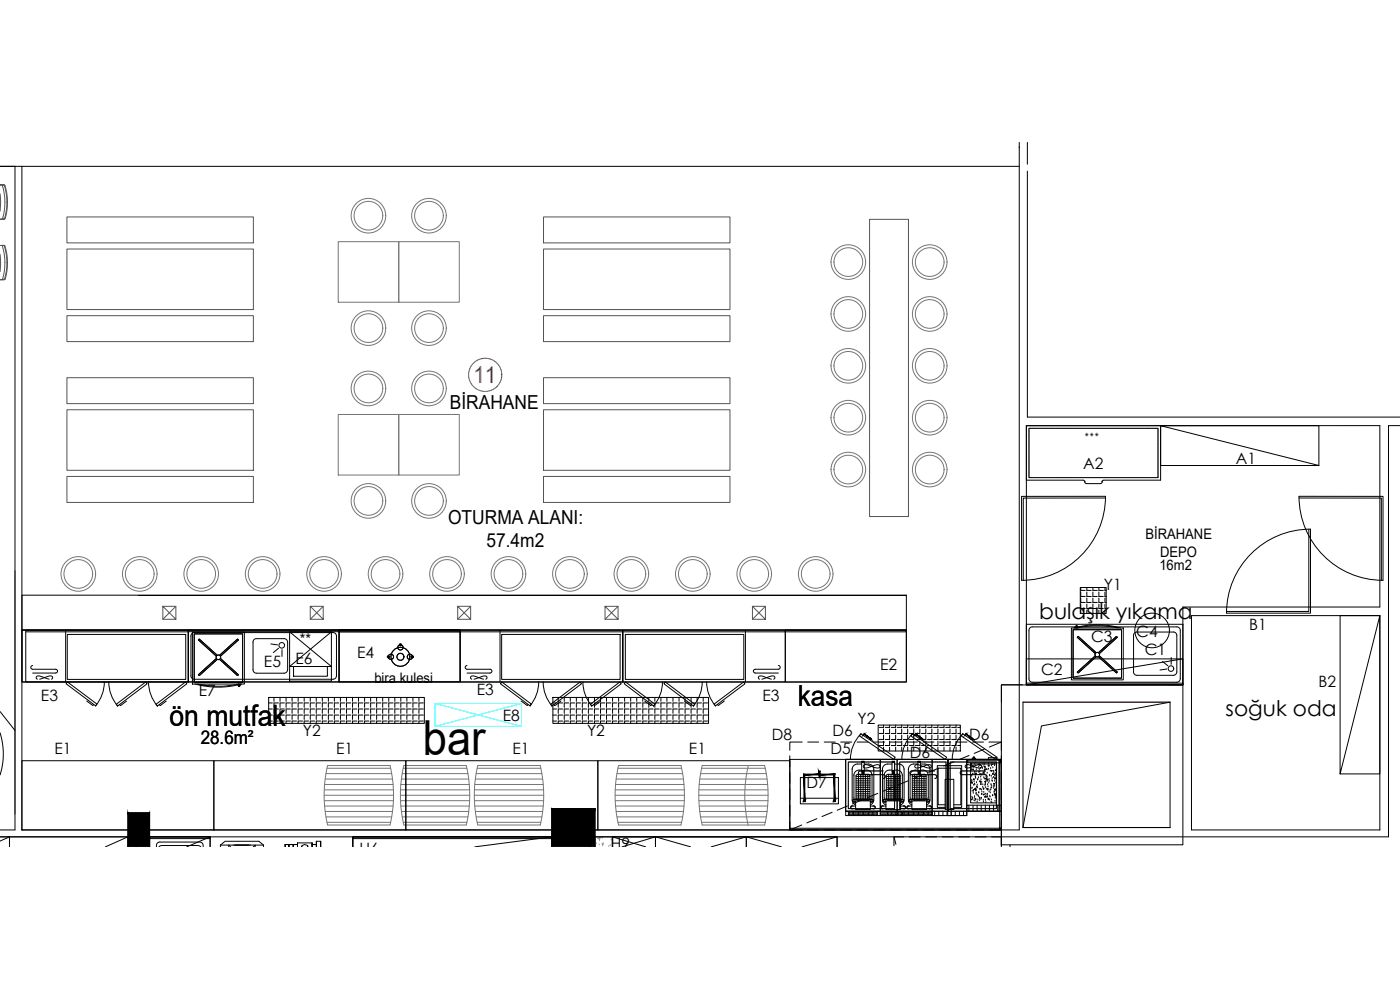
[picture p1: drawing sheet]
<svg xmlns="http://www.w3.org/2000/svg" width="841mm" height="594mm" viewBox="0 0 841 594" stroke-linecap="round" stroke-linejoin="round" font-family="sans-serif">
<defs><g id="words">
<text font-size="29" x="254" y="453">bar</text>
<text font-size="17.7" x="102" y="436">ön mutfak</text>
<text font-size="17.4" x="479" y="424">kasa</text>
<text font-size="13.9" fill="#f00" x="284" y="230">11</text>
<g font-size="13">
<text x="624" y="372">bulaşık yıkama</text>
<text x="736" y="430">soğuk oda</text>
</g>
<g font-size="11.6">
<text x="270" y="246">BİRAHANE</text>
<text x="269" y="315">OTURMA ALANI:</text>
<text x="292" y="328">57.4m2</text>
</g>
<text font-size="11.3" x="121" y="447">28.6m²</text>
<g font-size="9.4">
<text x="651" y="282">A2</text>
<text x="742" y="279">A1</text>
<text x="663" y="355">Y1</text>
<text x="683" y="382">C4</text>
<text x="750" y="378">B1</text>
<text x="655" y="386">C3</text>
<text x="215" y="395">E4</text>
<text x="688" y="394">C1</text>
<text x="159" y="401">E5</text>
<text x="178" y="399">E6</text>
<text x="529" y="403">E2</text>
<text x="625" y="406">C2</text>
<text x="792" y="413">B2</text>
<text x="119" y="418">E7</text>
<text x="286" y="417">E3</text>
<text x="25" y="421">E3</text>
<text x="458" y="421">E3</text>
<text x="302" y="433">E8</text>
<text x="515" y="435">Y2</text>
<text x="182" y="442">Y2</text>
<text x="353" y="442">Y2</text>
<text x="500" y="442">D6</text>
<text x="464" y="445">D8</text>
<text x="582" y="444">D6</text>
<text x="33" y="453">E1</text>
<text x="202" y="453">E1</text>
<text x="308" y="453">E1</text>
<text x="414" y="453">E1</text>
<text x="499" y="453">D5</text>
<text x="547" y="456">D6</text>
<text x="484" y="474">D7</text>
<text x="216" y="513">H6</text>
<text x="367" y="510">H9</text>
<text x="426" y="516">H12</text>
</g>
<text font-size="9.3" x="651" y="266">***</text>
<g font-size="8.7">
<text x="688" y="324">BİRAHANE</text>
<text x="697" y="334">DEPO</text>
<text x="696" y="342">16m2</text>
<text x="180" y="387">**</text>
<text x="225" y="410">bira kulesi</text>
</g>
</g></defs>
<path d="M358 507h.1M359 504l2-1-1 1zM360 508h.1M360 505h.1M361 503h1M362 507v-1v1zM362 504h.1M362 508h.1M366 509h.1M367 508h.1M367 505h.1" fill="none" stroke="#989898" stroke-width=".6"/>
<!-- layer: 0 -->
<g fill="#000" stroke="#000" stroke-width=".6">
<path d="M77 488l5 21h-5zM77 488l5 21 8-21zM90 488v21h-8z"/>
<path d="M331 486l24 23h-24zM331 486l24 23 2-23zM357 486v23h-2z"/>
</g>
<g fill="none" stroke="#000" stroke-width=".6">
<path d="M0 100h9M13 100h599M697 256l95 24v-24h-95v24h95M13 358h531v20h-531zM544 358h-461h461M649 353h16v15h-16zM649 353v2h3M649 356v2h3M649 359v3h3M653 353v2h3M653 356v2h3M653 359v3h3"/>
<path d="M657 353v2h2M657 356v2h2M657 359v3h2M660 353v2h3M660 356v2h3M660 359v3h3M664 353v2h1M664 356v2h1M664 359v3h1M13 378h531v32h-531zM13 378h100v32h-100zM204 378v2h72v-2h-72h72v32h-72z"/>
<path d="M472 378h72v32h-72zM472 378h72v2h-72zM649 363v3h3M649 366v2M653 363v3h3M653 366v2M657 363v3h2M657 366v2M660 363v3h3M660 366v2M664 363v3h1M664 366v2"/>
<path d="M829 370l-24 95h24v-95h-24v95M161 419h94v16h-94zM165 419v2M168 419v2M172 419v2M175 419v2M179 419v2M183 419v2M186 419v2M190 419v2M194 419v2M197 419v2"/>
<path d="M201 419v2M204 419v2M208 419v2M212 419v2M215 419v2M219 419v2M223 419v2M226 419v2M230 419v2M234 419v2M237 419v2M241 419v2"/>
<path d="M244 419v2M248 419v2M252 419v2M332 419h94v16h-94zM335 419v2M339 419v2M343 419v2M346 419v2M350 419v2M353 419v2M357 419v2M361 419v2"/>
<path d="M364 419v2M368 419v2M372 419v2M375 419v2M379 419v2M383 419v2M386 419v2M390 419v2M393 419v2M397 419v2M401 419v2M404 419v2"/>
<path d="M408 419v2M412 419v2M415 419v2M419 419v2M422 419v2M161 422h3M161 426h3M161 430h3M161 433h3M167 422h-2v3M167 426h-2v3M167 430h-2v2"/>
<path d="M167 433h-2v2M171 422h-3v3M171 426h-3v3M171 430h-3v2M171 433h-3v2M174 422h-2v3M174 426h-2v3M174 430h-2v2M174 433h-2v2M178 422h-3v3M178 426h-3v3M178 430h-3v2"/>
<path d="M178 433h-3v2M182 422h-3v3M182 426h-3v3M182 430h-3v2M182 433h-3v2M185 422h-2v3M185 426h-2v3M185 430h-2v2M185 433h-2v2M189 422h-3v3M189 426h-3v3M189 430h-3v2"/>
<path d="M189 433h-3v2M193 422h-3v3M193 426h-3v3M193 430h-3v2M193 433h-3v2M196 422h-2v3M196 426h-2v3M196 430h-2v2M196 433h-2v2M200 422h-3v3M200 426h-3v3M200 430h-3v2"/>
<path d="M200 433h-3v2M204 422h-3v3M204 426h-3v3M204 430h-3v2M204 433h-3v2M207 422h-3v3M207 426h-3v3M207 430h-3v2M207 433h-3v2M211 422h-3v3M211 426h-3v3M211 430h-3v2"/>
<path d="M211 433h-3v2M214 422h-2v3M214 426h-2v3M214 430h-2v2M214 433h-2v2M218 422h-3v3M218 426h-3v3M218 430h-3v2M218 433h-3v2M222 422h-3v3M222 426h-3v3M222 430h-3v2"/>
<path d="M222 433h-3v2M225 422h-2v3M225 426h-2v3M225 430h-2v2M225 433h-2v2M229 422h-3v3M229 426h-3v3M229 430h-3v2M229 433h-3v2M233 422h-3v3M233 426h-3v3M233 430h-3v2"/>
<path d="M233 433h-3v2M236 422h-2v3M236 426h-2v3M236 430h-2v2M236 433h-2v2M240 422h-3v3M240 426h-3v3M240 430h-3v2M240 433h-3v2M243 422h-2v3M243 426h-2v3M243 430h-2v2"/>
<path d="M243 433h-2v2M247 422h-3v3M247 426h-3v3M247 430h-3v2M247 433h-3v2M251 422h-3v3M251 426h-3v3M251 430h-3v2M251 433h-3v2M254 422h-2v3M254 426h-2v3M254 430h-2v2"/>
<path d="M254 433h-2v2M332 422h2M332 426h2M332 430h2M332 433h2M338 422h-3v3M338 426h-3v3M338 430h-3v2M338 433h-3v2M342 422h-3v3M342 426h-3v3M342 430h-3v2"/>
<path d="M342 433h-3v2M345 422h-2v3M345 426h-2v3M345 430h-2v2M345 433h-2v2M349 422h-3v3M349 426h-3v3M349 430h-3v2M349 433h-3v2M352 422h-2v3M352 426h-2v3M352 430h-2v2"/>
<path d="M352 433h-2v2M356 422h-3v3M356 426h-3v3M356 430h-3v2M356 433h-3v2M360 422h-3v3M360 426h-3v3M360 430h-3v2M360 433h-3v2M363 422h-2v3M363 426h-2v3M363 430h-2v2"/>
<path d="M363 433h-2v2M367 422h-3v3M367 426h-3v3M367 430h-3v2M367 433h-3v2M371 422h-3v3M371 426h-3v3M371 430h-3v2M371 433h-3v2M374 422h-2v3M374 426h-2v3M374 430h-2v2"/>
<path d="M374 433h-2v2M378 422h-3v3M378 426h-3v3M378 430h-3v2M378 433h-3v2M381 422h-2v3M381 426h-2v3M381 430h-2v2M381 433h-2v2M385 422h-2v3M385 426h-2v3M385 430h-2v2"/>
<path d="M385 433h-2v2M389 422h-3v3M389 426h-3v3M389 430h-3v2M389 433h-3v2M392 422h-2v3M392 426h-2v3M392 430h-2v2M392 433h-2v2M396 422h-3v3M396 426h-3v3M396 430h-3v2"/>
<path d="M396 433h-3v2M400 422h-3v3M400 426h-3v3M400 430h-3v2M400 433h-3v2M403 422h-2v3M403 426h-2v3M403 430h-2v2M403 433h-2v2M407 422h-3v3M407 426h-3v3M407 430h-3v2"/>
<path d="M407 433h-3v2M411 422h-3v3M411 426h-3v3M411 430h-3v2M411 433h-3v2M414 422h-2v3M414 426h-2v3M414 430h-2v2M414 433h-2v2M418 422h-3v3M418 426h-3v3M418 430h-3v2"/>
<path d="M418 433h-3v2M421 422h-2v3M421 426h-2v3M421 430h-2v2M421 433h-2v2M425 422h-3v3M425 426h-3v3M425 430h-3v2M425 433h-3v2M528 436h49v15h-49zM531 436v1h-3M531 438v3h-3"/>
<path d="M534 436v1h-2M534 438v3h-2M538 436v1h-3M538 438v3h-3M542 436v1h-3M542 438v3h-3M545 436v1h-2M545 438v3h-2M549 436v1h-3M549 438v3h-3M553 436v1h-3M553 438v3h-3"/>
<path d="M556 436v1h-2M556 438v3h-2M560 436v1h-3M560 438v3h-3M563 436v1h-2M563 438v3h-2M567 436v1h-3M567 438v3h-3M571 436v1h-3M571 438v3h-3M574 436v1h-2M574 438v3h-2"/>
<path d="M575 437h2M703 422l-77 14-11 61M13 457h115v42h-115zM128 457h116v42h-116zM244 457h115v42h-115zM359 457h115v42h-115zM474 456h128v43h-128zM531 442v2h-3M531 445v3h-3M531 449v2M534 442v2h-2M534 445v3h-2"/>
<path d="M534 449v2M538 442v2h-3M538 445v3h-3M538 449v2M542 442v2h-3M542 445v3h-3M542 449v2M545 442v2h-2M545 445v3h-2M545 449v2M549 442v2h-3M549 445v3h-3"/>
<path d="M549 449v2M553 442v2h-3M553 445v3h-3M553 449v2M556 442v2h-2M556 445v3h-2M556 449v2M560 442v2h-3M560 445v3h-3M560 449v2M563 442v2h-2M563 445v3h-2"/>
<path d="M563 449v2M567 442v2h-3M567 445v3h-3M567 449v2M571 442v2h-3M571 445v3h-3M571 449v2M574 442v2h-2M574 445v3h-2M574 449v2M575 448h2M575 444h2"/>
<path d="M575 441h2M601 456h1v42h-1zM474 498h128v1h-128zM0 503h6v6v-6h71v6M6 503l-6 2M77 503l-14 6M212 503v6v-6h119v6v-6zM212 503h119v1h-119zM331 503l-46 6M357 509v-6h37v6M368 509v-6h26v6M368 503l20 6"/>
<path d="M374 509l20-6 21 6M394 503h54v6v-6h55v6v-6h-109v6zM427 509l21-6 21 6M503 503l-21 6"/>
<circle cx="692" cy="379" r="10"/>
<circle cx="233" cy="395" r=".6"/>
<circle cx="235" cy="395" r="1.6"/>
<circle cx="241" cy="395" r="6"/>
<circle cx="241" cy="395" r="2.1"/>
<circle cx="241" cy="389" r="1.6"/>
<circle cx="241" cy="387" r=".6"/>
<circle cx="246" cy="395" r="1.6"/>
<circle cx="248" cy="395" r=".6"/>
</g>
<!-- layer: gzm -->
<g fill="none" stroke="#545454" stroke-width=".6">
<path d="M40 130h112v16h-112zM327 130h112v16h-112zM522 132h24v178h-24zM40 150h112v36h-112zM327 150h112v36h-112zM40 190h112v15h-112zM327 190h112v15h-112zM40 227h112v15h-112zM327 227h112v15h-112zM40 246h112v37h-112zM327 246h112v37h-112zM40 286h112v16h-112z"/>
<path d="M327 286h112v16h-112zM9 343v146M98 364l8 8v-8h-8v8h8M106 364l-8 8M186 364l8 8v-8h-8v8h8M194 364l-8 8M275 364l8 8v-8h-8v8h8M283 364l-8 8M363 364l8 8v-8h-8v8h8M371 364l-8 8M452 364l8 8v-8h-8v8h8M460 364l-8 8"/>
</g>
<path d="M90 488h-1M90 498h-1" fill="none" stroke="#000" stroke-width=".6"/>
<path d="M617 86v13M617 103v148M703 411h8M703 422v75h-88" fill="none" stroke="#000" stroke-width=".6"/>
<path d="M89 507h1" fill="none" stroke="#000" stroke-width=".6"/>
<path d="M703 411h-101v11M711 411v96h-109v-10M615 422h88M615 497h88M77 509v-21h13v21M331 509v-23h26v23" fill="none" stroke="#000" stroke-width=".6"/>
<!-- layer: DUVAR -->
<path d="M612 88v411h-599v-399h-4v399h-9M612 86v3M617 251h224M841 256h-7v247h-834M716 370h113v129h-113zM617 411v-155h212v109h-118v46M0 427l9 12" fill="none" stroke="#000" stroke-width=".6"/>
<!-- layer: gzm -->
<g fill="none" stroke="#767676" stroke-width=".6">
<path d="M203 145h37v37h-37zM240 145h36v37h-36zM203 249h37v36h-37zM240 249h36v36h-36zM197 460h37a78 78 0 0 1 0 36h-37a78 78 0 0 1 0-36zM243 460h37a78 78 0 0 1 0 36h-37a78 78 0 0 1 0-36zM287 460h38a78 78 0 0 1 0 36h-38a78 78 0 0 1 0-36zM372 460h37a78 78 0 0 1 0 36h-37a78 78 0 0 1 0-36zM422 460h37a78 78 0 0 1 0 36h-37a78 78 0 0 1 0-36zM449 460a78 78 0 0 0 0 36"/>
<circle cx="221" cy="130" r="10"/>
<circle cx="221" cy="130" r="9"/>
<circle cx="258" cy="130" r="10"/>
<circle cx="258" cy="130" r="9"/>
<circle cx="510" cy="157" r="9"/>
<circle cx="510" cy="157" r="10"/>
<circle cx="559" cy="157" r="10"/>
<circle cx="559" cy="157" r="9"/>
<circle cx="221" cy="197" r="10"/>
<circle cx="221" cy="197" r="9"/>
<circle cx="258" cy="197" r="10"/>
<circle cx="258" cy="197" r="9"/>
<circle cx="510" cy="189" r="9"/>
<circle cx="510" cy="189" r="10"/>
<circle cx="559" cy="189" r="10"/>
<circle cx="559" cy="189" r="9"/>
<circle cx="510" cy="220" r="9"/>
<circle cx="510" cy="220" r="10"/>
<circle cx="559" cy="220" r="10"/>
<circle cx="559" cy="220" r="9"/>
<circle cx="221" cy="233" r="10"/>
<circle cx="221" cy="233" r="9"/>
<circle cx="258" cy="233" r="10"/>
<circle cx="258" cy="233" r="9"/>
<circle cx="510" cy="251" r="9"/>
<circle cx="510" cy="251" r="10"/>
<circle cx="559" cy="251" r="10"/>
<circle cx="559" cy="251" r="9"/>
<circle cx="510" cy="282" r="9"/>
<circle cx="510" cy="282" r="10"/>
<circle cx="559" cy="282" r="10"/>
<circle cx="559" cy="282" r="9"/>
<circle cx="221" cy="301" r="10"/>
<circle cx="221" cy="301" r="9"/>
<circle cx="258" cy="301" r="10"/>
<circle cx="258" cy="301" r="9"/>
<circle cx="47" cy="345" r="10"/>
<circle cx="47" cy="345" r="9"/>
<circle cx="84" cy="345" r="10"/>
<circle cx="84" cy="345" r="9"/>
<circle cx="121" cy="345" r="10"/>
<circle cx="121" cy="345" r="9"/>
<circle cx="158" cy="345" r="10"/>
<circle cx="158" cy="345" r="9"/>
<circle cx="195" cy="345" r="10"/>
<circle cx="195" cy="345" r="9"/>
<circle cx="232" cy="345" r="10"/>
<circle cx="232" cy="345" r="9"/>
<circle cx="269" cy="345" r="10"/>
<circle cx="269" cy="345" r="9"/>
<circle cx="305" cy="345" r="10"/>
<circle cx="305" cy="345" r="9"/>
<circle cx="342" cy="345" r="10"/>
<circle cx="342" cy="345" r="9"/>
<circle cx="379" cy="345" r="10"/>
<circle cx="379" cy="345" r="9"/>
<circle cx="416" cy="345" r="10"/>
<circle cx="416" cy="345" r="9"/>
<circle cx="453" cy="345" r="10"/>
<circle cx="453" cy="345" r="9"/>
<circle cx="490" cy="345" r="10"/>
<circle cx="490" cy="345" r="9"/>
</g>
<!-- layer: tefris -->
<g fill="none" stroke="#545454" stroke-width=".6">
<path d="M0 116v11M0 111h2h-2M1 112l1-1a28 28 0 0 1 1 20M2 112a43 43 0 0 1 0 20l1-1M2 111a30 30 0 0 1 0 21M0 132h2h-2M0 153v10M0 147h2h-2M1 148l1-1a28 28 0 0 1 1 21M2 148a43 43 0 0 1 0 20h1M2 147a32 32 0 0 1 1 21M0 168h2h-2"/>
<path d="M3 167l-1 1"/>
</g>
<!-- layer: 0 -->
<circle cx="291" cy="225" r="10" fill="none" stroke="#f00" stroke-width=".6"/>
<path d="M615 411h88M615 422h88" fill="none" stroke="#ab23ec" stroke-width=".6"/>
<path d="M615 411h-13v96M615 422v75" fill="none" stroke="#000" stroke-width=".6"/>
<path d="M614 298h50a50 50 0 0 1-50 51zM664 299h-49v50M780 298h51v51a50 50 0 0 1-51-51zM780 299h50v50M786 318v49h-49M737 368a50 50 0 0 1 50-50v50h-50" fill="none" stroke="#000" stroke-width=".6"/>
<!-- layer: tarama -->
<g fill="none" stroke="#767676" stroke-width=".6">
<path d="M195 478h41M195 474h41M195 471h41M195 468h41M196 465h39M196 461h39M241 478h41M241 474h41M241 471h41M241 468h41M242 465h39M242 461h38"/>
<path d="M285 478h42M285 474h42M285 471h41M286 468h40M286 465h40M287 461h38M370 478h41M370 474h41M370 471h41M370 468h41M371 465h39M371 461h38"/>
<path d="M420 478h41M420 474h41M420 471h41M420 468h41M421 465h39M421 461h39M195 481h41M195 484h41M195 487h41M196 491h39M196 494h39M241 481h41"/>
<path d="M241 484h41M241 487h41M242 491h39M242 494h38M285 481h42M285 484h41M286 487h40M286 491h40M287 494h38M370 481h41M370 484h41M370 487h41"/>
<path d="M371 491h39M371 494h38M420 481h41M420 484h41M420 487h41M421 491h39M421 494h39"/>
</g>
<!-- layer: -DWG_ANA -->
<path d="M0 440a42 42 0 0 1 0 25" fill="none" stroke="#000" stroke-width=".6"/>
<g fill="none" stroke="#000" stroke-width=".6">
<path d="M617 256h80v32h-34l-2 2-8 1-2-3h-34zM618 258v29M618 257h.1M619 257h76M695 257h1M696 258v29h-77M618 287h.1M652 289h.1M662 289h.1M15 378h98v32h-98zM15 380h98v30M39 378v32"/>
<path d="M113 378h91v32h-91zM113 378h91v1h-91zM116 380h31v31h-31zM174 380h25v29h-25zM174 380l25 20h-25l25-20M276 378h98v32h-98zM276 380h196M300 378v32M374 378h98v32h-98zM374 380v30M448 378v32M617 375h94v36h-94z"/>
<path d="M618 379l1-2h1h87l2 1v1v29l-1 1-1 1h-87l-1-1-1-1M618 379v29M644 377h31v31h-31zM645 378h29v29h-29zM645 377a52 52 0 0 1 28 0M646 376h1h-1zM647 377a56 56 0 0 1 25 0M648 377h-2M648 376h-2v1M20 400a1.1 1.1 0 0 0-2 1 1.1 1.1 0 0 0 2 1h13a1.1 1.1 0 0 1 2 1 1.1 1.1 0 0 1-2 1h-13M40 381h72v27h-72zM115 382v-1l2-1h83l2 1v1v24v1l-1 1h-84l-2-1v-1"/>
<path d="M115 382v24M117 381h29M117 381v29M119 384h1M119 384h.1M119 385h.1M119 385h1M120 385h.1M120 385l2 2M120 385h1M121 385h.1M121 385l1 1"/>
<path d="M122 387h1M122 386l1 1M123 388h.1M123 387h.1M123 387h1M124 388h.1M124 388v1M124 388l1 1M125 389h.1M125 390h.1M125 390l2 2M125 400h.1"/>
<path d="M126 389v1M126 399v1M126 390h.1M126 400h.1M126 399h.1M127 390h.1M127 399h.1M127 398h.1M127 391h1M127 392h.1M128 392h.1M128 398h-1"/>
<path d="M128 398l-2 2M128 391h.1M128 398h.1M128 391v1M128 397h.1M128 393h1M129 393h.1M129 392h.1M129 397h-1M129 393l1 1M129 392v1M129 398h.1"/>
<path d="M129 396v1M129 397h.1M130 393h.1M130 394h.1M130 395h.1M130 396h-1M130 397h-1M130 395v1M130 394v1M130 396h.1M130 393v1M130 397h.1"/>
<path d="M130 396h2M131 394h.1M131 393v1M132 394h.1M132 396h.1M132 393h.1M132 396l1 1M132 396h1M132 395v1M132 394h1M133 395h.1M133 397h.1"/>
<path d="M133 396h.1M133 394h-1M133 392l-1 1M133 396l1 1M133 392h.1M133 397l1 1M134 392h.1M134 398h1M134 393l-1 1M134 397h.1M134 392v1M134 397l1 1"/>
<path d="M135 399h.1M135 392h-1M135 392h.1M135 391l-1 1M135 398l1 1M135 399l2 1M136 390l-1 1M136 391l-1 1M136 390h.1M136 399l1 1M136 391h.1M136 389v1"/>
<path d="M137 389h.1M137 390h-1M137 390h.1M137 400h.1M138 389l-1 1M138 388l-1 1M138 388h.1M138 389h.1M139 389h.1M139 388v1M139 387l-1 1M139 388h.1"/>
<path d="M139 387h.1M140 387l-1 1M140 387h.1M141 387h-1M141 386l-2 1M141 386h.1M141 386v1M142 385l-1 1M142 385h.1M142 386h-1M142 385v1M142 384v1"/>
<path d="M142 384h.1M142 384h1v1M143 385h-1M143 385h.1M146 381v29h-29M152 386l1-2h1h17l1 1 1 1M152 386v16M163 387h4M167 389l-3 3M169 390v4M173 386v16M281 400a1.1 1.1 0 0 0-2 1 1.1 1.1 0 0 0 2 1h13a1.1 1.1 0 0 1 2 1 1.1 1.1 0 0 1-2 1h-13"/>
<path d="M301 381h72v27h-72zM376 381h71v27h-71zM468 400a1.1 1.1 0 0 1 1 1 1.1 1.1 0 0 1-1 1h-14M617 396h94v15h-94zM647 383h1M648 383h.1M648 383v1M648 382l-1 1M648 384h.1M648 384h1M648 383h1M649 383l1 1"/>
<path d="M649 384v1M649 385h1M650 384h.1M650 384l1 1M650 385v1M650 386h.1M650 386l2 1M651 385h.1M651 385l1 1M651 400h.1M652 386h.1M652 387h.1"/>
<path d="M652 386l1 1M652 388h1M653 387h.1M653 399l-2 1M653 388h.1M653 399h.1M653 398h.1M653 388l1 1M653 399l-2 2M653 387l1 1M654 389l1 1M654 399h-1"/>
<path d="M654 388h.1M654 388l1 1M654 397l-1 1M655 397h.1M655 398l-1 1M655 390h.1M655 398h.1M655 389h.1M655 390l1 1M656 389h.1M656 389v1M656 396l-1 1"/>
<path d="M656 397h-1M656 391h.1M656 396h.1M656 391h1M656 390h.1M656 396v1M656 395h.1M657 390v1M657 391v1M657 395h.1M657 396h-1M657 392h.1"/>
<path d="M657 392l1 1M657 396h.1M657 391l2 1M657 395v1M658 393v1M658 393h.1M658 394l-1 1M658 394h.1M658 392h.1M658 394h1M658 395h.1M659 395h.1"/>
<path d="M659 392h-1M659 392h.1M660 392h.1M660 395h.1M660 394l1 1M660 392v1M660 394v1M660 394h.1M660 394l2 1M660 393h.1M661 393l-1 1M661 395v1"/>
<path d="M661 391l-1 1M661 391h.1M661 396h1M662 395h.1M662 391l-2 2M662 396h.1M662 391h.1M662 396l2 2M662 396h1M663 396h.1M663 396l1 1M663 390l-1 1"/>
<path d="M663 389l-2 2M663 389h.1M664 390h-1M664 398h.1M664 397h.1M664 389v1M664 397l1 1M664 399h1M664 389h.1M665 398l1 1M665 399l1 1M665 387l-1 2"/>
<path d="M665 387h.1M666 400h.1M666 387h.1M666 399h.1M666 388l-2 1M666 399l2 2M666 386v1M667 386h.1M667 387l-1 1M667 385v1M667 385h.1M668 385h.1"/>
<path d="M668 386l-1 1M668 385v1M669 385h.1M669 384l-1 1M669 384h.1M670 383l-1 1M670 384h.1M671 383l-1 1M671 383h.1M671 383v-1l-1 1M682 380h1h22h1l1 2v22l-1 1-1 1h-22l-1-1-1-1v-22zM698 397l4 3"/>
<path d="M704 395v4M711 396l-94 15M22 408v-1a5 5 0 0 1 6 0l2 1M24 408l2-1a5 5 0 0 1 6 0l-1 1M40 410l18 13-1 1-17-13zM63 410a22 22 0 0 1-6 14M65 410l2 8 4 6M89 410l2 8 4 6M117 411a52 52 0 0 0 28 0M119 411a56 56 0 0 0 25 0M119 405h.1M119 405l1 1"/>
<path d="M120 406h.1M121 405l-1 1M121 405h.1M121 404l-2 1M121 403h.1M121 404v1M122 404h-1M122 403h-1M122 403h.1M122 404h.1M123 402l-1 1M123 402h.1"/>
<path d="M123 403h-1M123 403h.1M124 402l-1 1M124 401l-1 1M124 401h.1M125 401l-1 1M125 401h.1M125 400h-1M126 401h-1M137 401h.1M137 400l1 1M138 401l1 2"/>
<path d="M138 401h.1M139 401v1M139 403l1 1M139 402h.1M140 402h.1M140 402l1 1M141 404h.1M141 404l1 1M141 403v1M142 404h.1M142 404v1M142 405l1 1"/>
<path d="M143 405h.1M143 406h.1M143 411h2v1h-2M143 405v1M143 412h1h-1zM152 402l1 2h1h17h1l1-2M176 400h21v6h-21zM283 408v-1a5 5 0 0 1 6 0l1 1M285 408l2-1a5 5 0 0 1 6 0l-1 1M301 410l18 13-1 1-17-13zM324 410a22 22 0 0 1-6 14M326 410l2 8 4 6"/>
<path d="M350 410l2 8 3 6M376 410l17 13v1l-18-13zM398 410l-2 8-3 6M400 410l17 13v1l-18-13zM422 410l-2 8-3 6M425 410a22 22 0 0 0 5 14M454 402a1.1 1.1 0 0 0-1 1 1.1 1.1 0 0 0 1 1M454 404h14M456 408v-1a5 5 0 0 1 6 0l1 1M458 408l2-1a5 5 0 0 1 5 0v1M617 410h94v1h-94zM647 404h1"/>
<path d="M648 404h.1M648 403l-1 1M649 403l-1 1M649 403h.1M650 402l-1 1M650 402h.1M650 401l-2 2M650 401h.1M651 400l-1 1M651 401l-1 1M666 400l1 1M668 401v1"/>
<path d="M668 402l1 1M668 401h.1M669 401v1M669 403l1 1M670 402l1 1M670 404h.1M670 404h1M671 403v1M671 404h.1M701 402h-4M52 421l4 3v-1M70 423l18-13v1l-17 13z"/>
<path d="M76 421l-4 3v-1M94 423l17-13 1 1-17 13zM100 421l-4 3v-1M313 421l4 3v-1M331 423l18-13v1l-17 13zM337 421l-4 3v-1M355 423l17-13 1 1-18 13zM361 421l-4 3v-1M387 421l4 3 1-1M411 421l4 3v-1M429 423l18-13 1 1-18 13zM435 421l-4 3v-1"/>
<path d="M474 454v7M482 446h-8v5M485 446h7M495 446h7M505 446h7M508 456h21v31h-21zM508 456h31v31h-31zM510 458v27M510 458h.1M510 458h27v27M515 446h6M517 441a22 22 0 0 0-6 15"/>
<path d="M517 441l21 14-1 1-21-14zM518 459h-4l-2 2v1M518 457h1v7h-1zM519 460l1-1 3 1a5 5 0 0 0 5 1v-1a5 5 0 0 0-5 1h-4zM519 459h4l2 2v1M525 446h6M529 456h31v31h-31zM535 446h6M536 459h-4l-2 2v1M536 457h1v7h-1zM537 459h4l2 2v1M539 456h31v31h-31z"/>
<path d="M540 458h28v27M540 458v27M545 446h6M548 441a22 22 0 0 0-6 15M548 441l21 14-1 1-21-14zM550 460l1-1 2 1a5 5 0 0 0 6 1v-1a5 5 0 0 0-6 1h-3zM551 459h-4l-1 2v1M551 457h2v7h-2zM553 459h4l1 2 1 1M555 446h6M560 456h21v34h-21zM564 446h7"/>
<path d="M569 456h31v31h-31zM571 458v27M571 458h.1M571 458h28v27M573 458l-6 2M574 446h7M578 441a22 22 0 0 0-6 15M578 441l21 14-1 1-21-14zM580 460l1-1 3 1a5 5 0 0 0 6 1v-1a5 5 0 0 0-6 1h-3h-1zM581 456h21v31h-21zM581 457h20v1h-20zM582 454l-6 2"/>
<path d="M583 459h16v23h-16zM583 459h.1M584 459h.1M584 455h2v1h-2zM584 446h7M585 455h.1M586 459h.1M588 459h.1M589 460h.1M589 459v1zM591 459h.1M591 450l-6 3"/>
<path d="M592 459h.1M594 455h5v1h-5zM594 459h.1M594 446h8M596 459h.1M597 459h.1M597 460h.1M602 446v5M602 454v7M602 446l-8 3M474 464v7M474 474v6"/>
<path d="M481 467h23v16h-23zM481 479h23M512 462v19l1 2h1M513 466v14h11a.9 .9 0 0 1 1 1 .9 .9 0 0 1-1 1h-1M514 466v14M514 466h9M514 468h9M514 469h9M514 470h9M514 472h9M514 473h9M514 474h9"/>
<path d="M514 476h9M514 477h9M514 478h9M514 479h9M515 465l-1 1M515 465h3M516 465v15M516 464v1M516 464h.1M516 465h1M516 463h.1M517 463h-1"/>
<path d="M517 465h13M517 463h14M517 465v15M518 463a4 4 0 0 0-5 3M518 465h.1M518 464v1M518 465h1M518 464v16M519 465h.1M519 464v1M519 465h3M519 463a3 3 0 0 1 5 3"/>
<path d="M520 465v15M521 465v15M522 465l1 1M523 466l-1 14M524 466v14M525 462v19M527 477l-6 2M530 462v19M530 465h1M531 468h.1M531 465h.1M531 466v14"/>
<path d="M531 467h.1M532 466h.1M532 467h.1M532 466v14M532 466h9M532 468h9M532 469h9M532 470h9M532 472h9M532 473h9M532 474h9M532 476h9"/>
<path d="M532 477h9M532 478h9M532 479h9M533 465l-1 1M533 465h3M534 465v15M535 465v15M536 463a4 4 0 0 0-5 3M536 465h.1M536 464v1M536 465h1M536 473l-6 2"/>
<path d="M537 465v15M537 464v1M537 465h.1M537 465h3M537 463a3 3 0 0 1 5 3M538 465v15M539 465v15M540 465l1 1M541 466v14M542 466v14M543 462v19M546 469l-6 3"/>
<path d="M546 462v19v2h2M547 464v1M547 466v14M547 464h.1M547 465h.1M547 463h.1M548 465h13M548 463h14M548 466v14M548 466h8M548 468h8M548 469h8"/>
<path d="M548 470h8M548 472h8M548 473h8M548 474h8M548 476h8M548 477h8M548 478h8M548 479h8M549 465l-1 1M549 465h3M549 465v15M551 465v15"/>
<path d="M551 463a4 4 0 0 0-4 3M552 465h.1M552 464v1M552 465v15M552 465h1M553 465h.1M553 464v1M553 465h2M553 463h2M554 465v15M554 463l3 1 1 2M555 465l-6 3"/>
<path d="M555 465v15M555 465l1 1M556 466v14M558 466v14a1.1 1.1 0 0 1 0 1 1.1 1.1 0 0 1-1 1M559 462v19M561 465h1M562 468h.1M562 466h1M563 467h-1M563 466h.1M563 467h.1M564 461l-6 3"/>
<path d="M568 468h5v18h-5zM577 464v1M577 465h.1M577 464h.1M577 465h1M577 463h.1M578 463h-1M578 465h13M578 463h14M583 461h.1M583 474h.1M583 463h.1"/>
<path d="M583 470h.1M584 470h.1M584 466h.1M584 469h.1M584 462h.1M584 470v1zM584 479h.1M584 460v1zM584 475h.1M584 473h.1M584 480h.1M584 462h1z"/>
<path d="M584 465h.1M585 477h.1M585 461h.1M585 475h.1M585 468h.1M585 472h.1M585 470h.1M585 480h.1M585 464h.1M585 471h.1M585 474h1zM585 479h.1"/>
<path d="M586 471h.1M586 465v-1v1zM586 474v-1v1zM586 480h.1M586 467h.1M586 465h.1M586 475h.1M586 468h.1M586 474h.1M587 465h.1M586 477h.1M586 464h.1"/>
<path d="M586 462h.1M587 470h.1M587 473h.1M587 478h.1M587 472h.1M587 469h.1M587 468h.1M588 467h.1M588 479h.1M588 476h.1M588 461h.1M588 464h.1"/>
<path d="M588 462h.1M588 479l1 1zM588 474h.1M588 465h1M589 469h.1M589 465h.1M589 464h.1M589 462h.1M589 470h.1M589 471h.1M589 474h.1M589 467h.1"/>
<path d="M589 468h.1M589 466h.1M590 477h.1M590 479h.1M590 475h.1M590 470h.1M590 476h.1M590 462h.1M590 461h.1M590 465h.1M590 473h.1M590 471h.1"/>
<path d="M591 474h.1M591 465h.1M591 478h.1M591 464h.1M591 476h.1M591 467h.1M591 460h.1M591 468h.1M591 461l1-1v1h-1M591 463h.1M591 477h.1M592 470v-1v1z"/>
<path d="M592 465h.1M592 463h.1M592 479h.1M592 462h.1M592 472h.1M592 478v1zM592 468h.1M592 471h.1M592 473h.1M592 477h.1M592 467h.1M592 466h1"/>
<path d="M592 469h.1M593 474h.1M593 468h.1M593 467h-1M593 466h.1M593 479h.1M593 467h.1M593 478h.1M593 462h.1M593 470h.1M593 478v1zM593 464h.1"/>
<path d="M593 468v1zM593 477h.1M593 471h.1M593 475h.1M594 473h.1M594 460h.1M594 480h.1M594 462h.1M594 470h.1M594 468h.1M594 476h.1M594 469h.1"/>
<path d="M594 466h.1M595 466h.1M595 478h.1M595 475h.1M595 479h.1M595 463h.1M595 476h.1M595 462h.1M595 474h.1M595 471h.1M595 473h1zM595 472h.1"/>
<path d="M596 460h.1M596 463h.1M596 469h.1M596 468h.1M596 478h.1M596 465h1zM596 465h.1M596 461h.1M597 463h.1M597 472h.1M597 471h.1M597 467h.1"/>
<path d="M597 474h.1M597 464h.1M597 476h.1M597 465h1v1zM597 475h.1M597 477h.1M597 474h1v1zM598 469h.1M598 468h.1M598 477h.1M598 467h.1M598 467v1z"/>
<path d="M598 479h.1M598 463h.1M598 465h.1M598 470h.1M598 475h.1M599 462h.1M599 466h.1M602 464v7M602 474v6M474 494v5h8M474 484v6M482 496l-8 3"/>
<path d="M485 499h7M491 492l-6 2M495 499h7M500 488l-6 2M505 499h7M508 487h21v3h-21zM509 484l-6 3M510 486h.1M510 488v2zM510 486h27M511 488h1v2zM512 484a1 1 0 0 0-1 1 1 1 0 0 0 1 1"/>
<path d="M513 488h1l-1 2zM513 480a.9 .9 0 0 0-1 1 .9 .9 0 0 0 1 1M513 480a.7 .7 0 0 0-1 1 .7 .7 0 0 0 1 1M513 482h1M514 481l-1-1h11a.7 .7 0 0 1 0 1 .7 .7 0 0 1 0 1h-1M514 484h-2a.8 .8 0 0 0-1 1 .8 .8 0 0 0 1 1M514 481h9v5h-9zM514 488h1v2zM514 480l1 1M515 499h6M515 481h7M516 480v1"/>
<path d="M516 488h1l-1 2zM517 480v1M517 488h1v2zM518 480l-6 3M518 480v1M519 488h1l-1 2zM520 480v1M520 488h1v2zM521 480v1M522 488h1l-1 2zM522 480v1M523 484h2"/>
<path d="M523 488h1v1h-1M523 488v1M524 480l-1 1M524 484a1.1 1.1 0 0 1 2 1 1.1 1.1 0 0 1-2 1M525 499h6M525 481l-1 2h-1M525 488h1l-1 2zM525 484a.8 .8 0 0 1 1 1 .8 .8 0 0 1-1 1M526 488h1v2zM529 487h31v3h-31zM530 488h1l-1 2zM530 481l1 2h1"/>
<path d="M531 484a1.1 1.1 0 0 0-2 1 1.1 1.1 0 0 0 2 1M531 480l1 1M532 488v2zM532 484h-2a.8 .8 0 0 0-1 1 .8 .8 0 0 0 1 1M532 482h-1a.9 .9 0 0 1-1-1 .9 .9 0 0 1 1-1h11a.9 .9 0 0 1 1 1 .9 .9 0 0 1-1 1h-1M532 482h-1a.7 .7 0 0 1 0-1 .7 .7 0 0 1 0-1h11a.7 .7 0 0 1 1 1 .7 .7 0 0 1-1 1h-1M532 481h9v5h-9zM533 480v1M533 488h1v2zM533 481h7M534 480v1M535 499h6"/>
<path d="M535 488h1l-1 2zM535 480v1M536 488h1v2zM537 480v1M537 486h.1M538 488h1l-1 2zM538 480v1M539 488h1v2zM539 480v1M540 486h28M541 480l-1 1M541 488v1"/>
<path d="M541 484h2a.8 .8 0 0 1 1 1 .8 .8 0 0 1-1 1M542 480l-1 1M542 488h1v2zM543 484a1 1 0 0 1 1 1 1 1 0 0 1-1 1M543 481l-1 2h-1M543 488h1v1v1l-1-1M544 488v1M545 499h6M545 488h1l-1 2zM546 484a.8 .8 0 0 0-1 1 .8 .8 0 0 0 1 1M546 484h2M546 484a1 1 0 0 0-1 1 1 1 0 0 0 1 1"/>
<path d="M547 488v2zM547 480a.9 .9 0 0 0-1 1 .9 .9 0 0 0 1 1h1M547 480h11M547 480l1 1M548 481h9v5h-9zM548 488h1l-1 2zM548 480l1 1M549 481h6M549 480v1M550 488v2zM551 480v1M551 488h1l-1 2z"/>
<path d="M552 480v1M553 488v2zM554 480v1M554 488h1l-1 2zM555 499h6M555 480v1M556 488v2zM556 480l-1 1M557 481v-1a.7 .7 0 0 1 1 1 .7 .7 0 0 1-1 1M557 484h2M557 482h1M557 488h1l-1 2z"/>
<path d="M558 480h-11a.7 .7 0 0 0-1 1 .7 .7 0 0 0 1 1h1M558 484a1.1 1.1 0 0 1 2 1 1.1 1.1 0 0 1-2 1M559 488v2zM559 481l-1 2h-1M559 484a.8 .8 0 0 1 0 1 .8 .8 0 0 1 0 1M560 487h21v3h-21zM561 487v3M564 487v3M564 499h7M566 487v3M568 485h-5v-25h15v25h-5M568 483h-4v-22h13v22h-4"/>
<path d="M569 487v3M569 486h2v4h-2zM571 486h.1M571 486h27M571 487v3M574 487v3M574 499h7M576 487v3M579 487v3M581 484h21v3h-21zM582 484v3M584 499h7"/>
<path d="M585 484v3M585 481h.1M586 481h.1M587 482h.1M587 484v3M587 481h.1M589 481h.1M589 480h.1M589 484v3M591 481h.1M591 482h.1M592 484v3"/>
<path d="M592 481h.1M592 482h.1M594 481h.1M594 484v3M595 482h.1M596 480h.1M596 482h.1M597 484v3M598 481h.1M599 482h.1M599 486h-1M599 484v3"/>
<path d="M602 494v5h-8M602 484v6M90 509v-6h36v6M90 503h36v1h-36zM94 509v-2l2-1h24l2 1v2M95 509l2-1h22l2 1M126 503l-14 6M132 508l3-3h21l2 3M132 508v1M132 508h26M137 509v-1l2 1M152 509l1-1v1"/>
<path d="M158 508v1M171 507h3h-3M171 509v-2v2M174 507h2h-2v2zM176 507h.1M176 507h3h-3v2zM179 509v-3v3M179 506h8M181 509a1.9 1.9 0 0 1 2-2 1.9 1.9 0 0 1 2 2M187 506v3v-3M187 507h3h-3M190 505h3"/>
<path d="M190 505v4zM193 506v3zM537 503l1 4M543 503h-6v5M546 503h7M556 503h7M566 503h7M576 503h6M586 503h6M596 503h6v6M607 507v2"/>
<circle cx="169" cy="388" r="1.7"/>
<circle cx="703" cy="402" r="1.7"/>
<circle cx="518" cy="458" r=".3"/>
<circle cx="537" cy="458" r=".3"/>
<circle cx="552" cy="458" r=".3"/>
<circle cx="518" cy="463" r=".3"/>
<circle cx="537" cy="463" r=".3"/>
<circle cx="552" cy="463" r=".3"/>
</g>
<g fill="#000" stroke="#000" stroke-width=".6">
<path d="M518 442l1-1zM519 441l-1 1zM519 441l4 3zM519 441l4 3zM523 443v1zM523 443v1z"/>
<path d="M549 442l1-1zM550 441l-1 1zM550 441l3 3zM550 441l4 2zM554 443v1zM554 443v1z"/>
<path d="M580 442v-1zM580 441v1zM580 441l4 3zM580 441l4 3zM584 443l1 1zM584 443l1 1z"/>
<path d="M492 465v2h1zM492 465h1v2zM492 463v2h1zM492 463h1v2z"/>
<path d="M483 480v2l1-2zM483 482l1-2v2z"/>
<path d="M483 465v16zM483 465v1v15zM483 465v1l9-1zM483 466l9-1v1z"/>
<path d="M501 466v15h1zM501 466l1-1v16zM492 466h9l1-1zM492 465h10l-10 1z"/>
<path d="M501 482h1v-2zM501 480h1l-1 2z"/>
</g>
<!-- layer: 0 -->
<path d="M261 423h52v13h-52zM261 423l52 13M313 423l-52 13" fill="none" stroke="#0ff" stroke-width=".6"/>
<use href="#words"/>
</svg>
